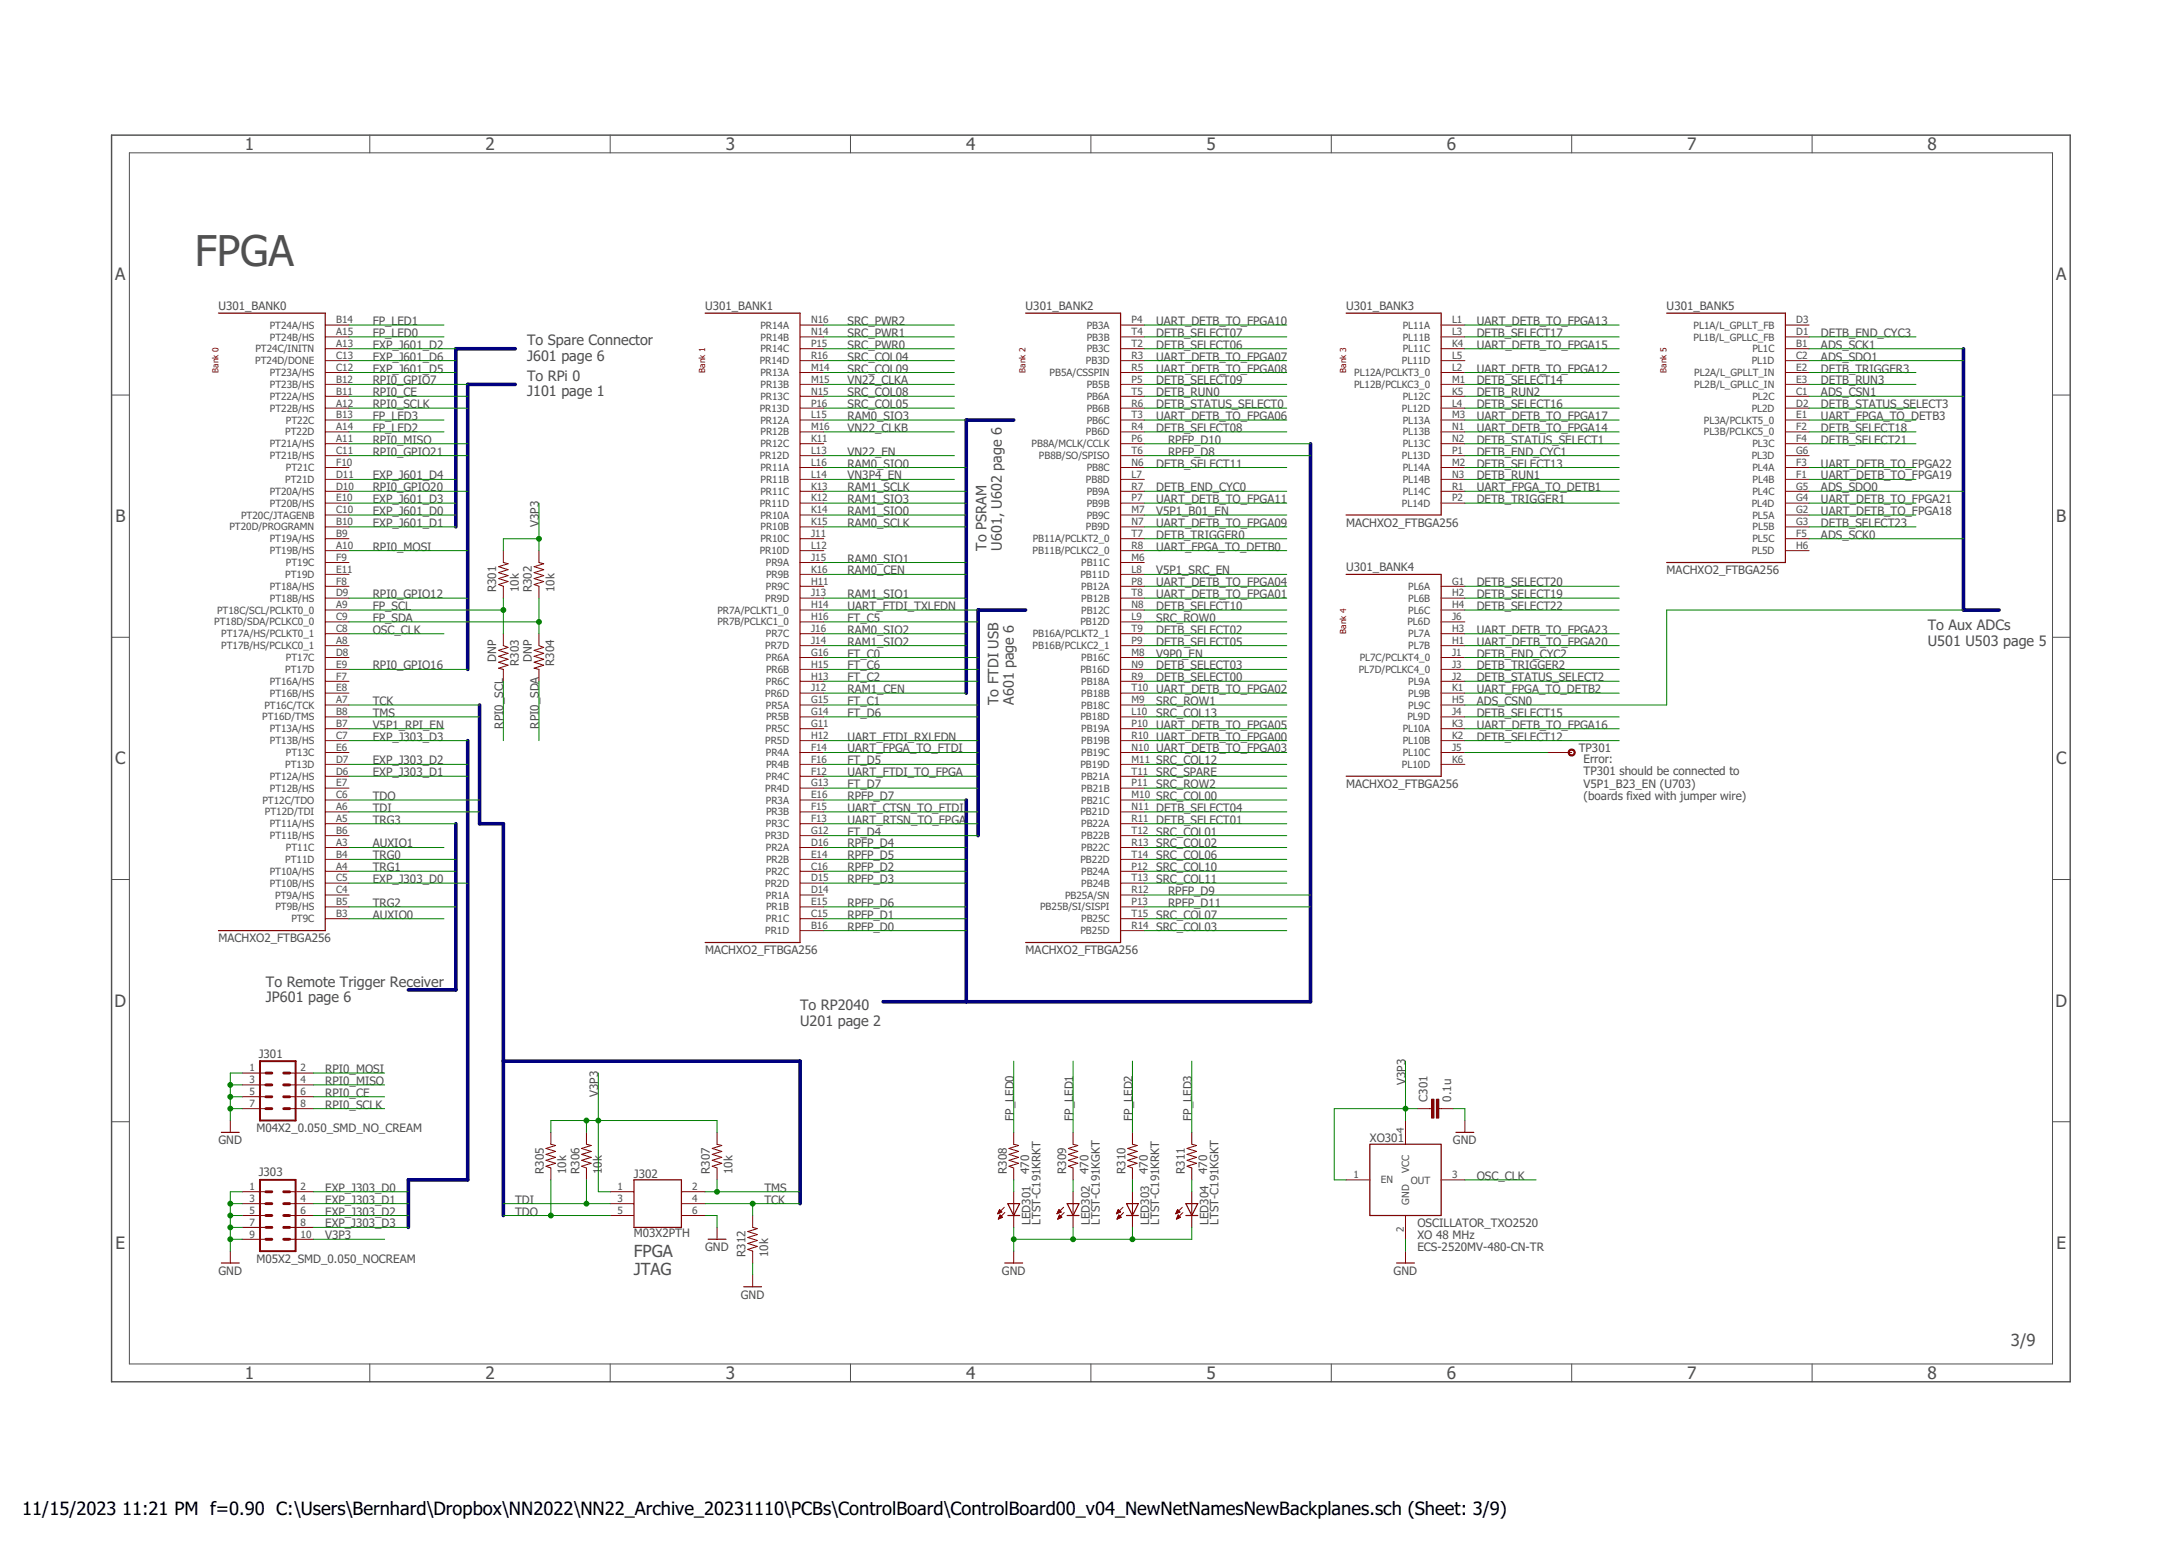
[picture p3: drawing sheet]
<svg xmlns="http://www.w3.org/2000/svg" width="420mm" height="297mm" viewBox="0 0 420 297" stroke-linecap="round" stroke-linejoin="round" font-family="sans-serif">
<defs><g id="words">
<text font-size="8.2" fill="#505050" x="37.5" y="51.1">FPGA</text>
<g font-size="3.5">
<text x="4.3" y="291.7">11/15/2023</text>
<text x="23.5" y="291.7">11:21 PM f=0.90 C:\Users\Bernhard\Dropbox\NN2022\NN22_Archive_20231110\PCBs\ControlBoard\ControlBoard00_v04_NewNetNamesNewBackplanes.sch (Sheet: 3/9)</text>
</g>
<g font-size="3.3" fill="#505050">
<text x="47.2" y="28.9">1</text>
<text x="93.5" y="28.9">2</text>
<text x="139.7" y="28.9">3</text>
<text x="186" y="28.9">4</text>
<text x="232.3" y="28.9">5</text>
<text x="278.6" y="28.9">6</text>
<text x="324.9" y="28.9">7</text>
<text x="371.2" y="28.9">8</text>
<text x="22.2" y="53.9">A</text>
<text x="395.9" y="53.9">A</text>
<text x="22.2" y="100.5">B</text>
<text x="396" y="100.5">B</text>
<text x="22.2" y="147.2">C</text>
<text x="395.9" y="147.2">C</text>
<text x="22.1" y="193.8">D</text>
<text x="395.8" y="193.8">D</text>
<text x="22.3" y="240.4">E</text>
<text x="396" y="240.4">E</text>
<text x="47.2" y="265.5">1</text>
<text x="93.5" y="265.5">2</text>
<text x="139.7" y="265.5">3</text>
<text x="186" y="265.5">4</text>
<text x="232.3" y="265.5">5</text>
<text x="278.6" y="265.5">6</text>
<text x="324.9" y="265.5">7</text>
<text x="371.2" y="265.5">8</text>
</g>
<g font-size="3.2" fill="#505050">
<text x="122.1" y="242">FPGA</text>
<text x="122.1" y="245.4">JTAG</text>
<text x="387.2" y="259.1">3/9</text>
</g>
<g font-size="2.8" fill="#505050">
<text x="101.5" y="66.5">To Spare Connector</text>
<text x="101.5" y="69.4">J601 page 6</text>
<text x="101.5" y="73.3">To RPi 0</text>
<text x="101.5" y="76.3">J101 page 1</text>
<text x="190" y="106" transform="rotate(-90 190 106)">To PSRAM</text>
<text x="192.9" y="106" transform="rotate(-90 192.9 106)">U601, U602 page 6</text>
<text x="371.2" y="121.3">To Aux ADCs</text>
<text x="371.2" y="124.3">U501 U503 page 5</text>
<text x="192.3" y="135.7" transform="rotate(-90 192.3 135.7)">To FTDI USB</text>
<text x="195.2" y="135.7" transform="rotate(-90 195.2 135.7)">A601 page 6</text>
<text x="51.2" y="189.9">To Remote Trigger Receiver</text>
<text x="51.2" y="192.9">JP601 page 6</text>
<text x="154.1" y="194.5">To RP2040</text>
<text x="154.1" y="197.4">U201 page 2</text>
</g>
<g font-size="2.2" fill="#505050">
<text x="42.1" y="59.6">U301_BANK0</text>
<text x="135.8" y="59.6">U301_BANK1</text>
<text x="197.5" y="59.6">U301_BANK2</text>
<text x="259.2" y="59.6">U301_BANK3</text>
<text x="320.9" y="59.6">U301_BANK5</text>
<text x="71.8" y="64.9">FP_LED0</text>
<text x="71.8" y="62.6">FP_LED1</text>
<text x="163.2" y="62.6">SRC_PWR2</text>
<text x="163.2" y="64.9">SRC_PWR1</text>
<text x="222.6" y="64.9">DETB_SELECT07</text>
<text x="222.6" y="62.6">UART_DETB_TO_FPGA10</text>
<text x="284.4" y="62.6">UART_DETB_TO_FPGA13</text>
<text x="284.4" y="64.9">DETB_SELECT17</text>
<text x="350.6" y="64.9">DETB_END_CYC3</text>
<text x="71.8" y="67.1">EXP_J601_D2</text>
<text x="71.8" y="69.4">EXP_J601_D6</text>
<text x="71.8" y="71.7">EXP_J601_D5</text>
<text x="163.2" y="69.4">SRC_COL04</text>
<text x="163.2" y="67.1">SRC_PWR0</text>
<text x="163.2" y="71.7">SRC_COL09</text>
<text x="222.6" y="67.1">DETB_SELECT06</text>
<text x="222.6" y="69.4">UART_DETB_TO_FPGA07</text>
<text x="222.6" y="71.7">UART_DETB_TO_FPGA08</text>
<text x="284.4" y="71.7">UART_DETB_TO_FPGA12</text>
<text x="284.4" y="67.1">UART_DETB_TO_FPGA15</text>
<text x="350.6" y="71.7">DETB_TRIGGER3</text>
<text x="350.6" y="67.1">ADS_SCK1</text>
<text x="350.6" y="69.4">ADS_SDO1</text>
<text x="71.8" y="74">RPI0_GPIO7</text>
<text x="71.8" y="76.3">RPI0_CE</text>
<text x="163.2" y="76.3">SRC_COL08</text>
<text x="163.2" y="74">VN22_CLKA</text>
<text x="222.6" y="74">DETB_SELECT09</text>
<text x="222.6" y="76.3">DETB_RUN0</text>
<text x="284.4" y="74">DETB_SELECT14</text>
<text x="284.4" y="76.3">DETB_RUN2</text>
<text x="350.6" y="74">DETB_RUN3</text>
<text x="350.6" y="76.3">ADS_CSN1</text>
<text x="71.8" y="78.6">RPI0_SCLK</text>
<text x="71.8" y="80.9">FP_LED3</text>
<text x="71.8" y="83.1">FP_LED2</text>
<text x="163.2" y="78.6">SRC_COL05</text>
<text x="163.2" y="83.1">VN22_CLKB</text>
<text x="163.2" y="80.9">RAM0_SIO3</text>
<text x="222.6" y="80.9">UART_DETB_TO_FPGA06</text>
<text x="222.6" y="83.1">DETB_SELECT08</text>
<text x="222.6" y="78.6">DETB_STATUS_SELECT0</text>
<text x="284.4" y="80.9">UART_DETB_TO_FPGA17</text>
<text x="284.4" y="78.6">DETB_SELECT16</text>
<text x="284.4" y="83.1">UART_DETB_TO_FPGA14</text>
<text x="350.6" y="83.1">DETB_SELECT18</text>
<text x="350.6" y="78.6">DETB_STATUS_SELECT3</text>
<text x="350.6" y="80.9">UART_FPGA_TO_DETB3</text>
<text x="71.8" y="85.4">RPI0_MISO</text>
<text x="71.8" y="87.7">RPI0_GPIO21</text>
<text x="163.2" y="87.7">VN22_EN</text>
<text x="224.9" y="85.4">RPFP_D10</text>
<text x="224.9" y="87.7">RPFP_D8</text>
<text x="284.4" y="87.7">DETB_END_CYC1</text>
<text x="284.4" y="85.4">DETB_STATUS_SELECT1</text>
<text x="350.6" y="85.4">DETB_SELECT21</text>
<text x="71.8" y="92.3">EXP_J601_D4</text>
<text x="71.8" y="94.6">RPI0_GPIO20</text>
<text x="163.2" y="90">RAM0_SIO0</text>
<text x="163.2" y="94.6">RAM1_SCLK</text>
<text x="163.2" y="92.3">VN3P4_EN</text>
<text x="222.6" y="90">DETB_SELECT11</text>
<text x="222.6" y="94.6">DETB_END_CYC0</text>
<text x="284.4" y="94.6">UART_FPGA_TO_DETB1</text>
<text x="284.4" y="92.3">DETB_RUN1</text>
<text x="284.4" y="90">DETB_SELECT13</text>
<text x="350.6" y="90">UART_DETB_TO_FPGA22</text>
<text x="350.6" y="92.3">UART_DETB_TO_FPGA19</text>
<text x="350.6" y="94.6">ADS_SDO0</text>
<text x="71.8" y="99.1">EXP_J601_D0</text>
<text x="71.8" y="101.4">EXP_J601_D1</text>
<text x="71.8" y="96.9">EXP_J601_D3</text>
<text x="103.8" y="101.4" transform="rotate(-90 103.8 101.4)">V3P3</text>
<text x="163.2" y="101.4">RAM0_SCLK</text>
<text x="163.2" y="96.9">RAM1_SIO3</text>
<text x="163.2" y="99.1">RAM1_SIO0</text>
<text x="222.6" y="96.9">UART_DETB_TO_FPGA11</text>
<text x="222.6" y="101.4">UART_DETB_TO_FPGA09</text>
<text x="222.6" y="99.1">V5P1_B01_EN</text>
<text x="259.2" y="101.4">MACHXO2_FTBGA256</text>
<text x="284.4" y="96.9">DETB_TRIGGER1</text>
<text x="350.6" y="101.4">DETB_SELECT23</text>
<text x="350.6" y="96.9">UART_DETB_TO_FPGA21</text>
<text x="350.6" y="99.1">UART_DETB_TO_FPGA18</text>
<text x="71.8" y="106">RPI0_MOSI</text>
<text x="222.6" y="103.7">DETB_TRIGGER0</text>
<text x="222.6" y="106">UART_FPGA_TO_DETB0</text>
<text x="350.6" y="103.7">ADS_SCK0</text>
<text x="163.2" y="108.3">RAM0_SIO1</text>
<text x="163.2" y="110.6">RAM0_CEN</text>
<text x="222.6" y="112.9">UART_DETB_TO_FPGA04</text>
<text x="222.6" y="110.6">V5P1_SRC_EN</text>
<text x="259.2" y="109.9">U301_BANK4</text>
<text x="284.4" y="112.9">DETB_SELECT20</text>
<text x="320.9" y="110.6">MACHXO2_FTBGA256</text>
<text x="71.8" y="117.4">FP_SCL</text>
<text x="71.8" y="119.7">FP_SDA</text>
<text x="71.8" y="115.1">RPI0_GPIO12</text>
<text x="95.6" y="114" transform="rotate(-90 95.6 114)">R301</text>
<text x="99.9" y="114" transform="rotate(-90 99.9 114)">10k</text>
<text x="102.4" y="114" transform="rotate(-90 102.4 114)">R302</text>
<text x="106.7" y="114" transform="rotate(-90 106.7 114)">10k</text>
<text x="163.2" y="115.1">RAM1_SIO1</text>
<text x="163.2" y="117.4">UART_FTDI_TXLEDN</text>
<text x="163.2" y="119.7">FT_C5</text>
<text x="222.6" y="117.4">DETB_SELECT10</text>
<text x="222.6" y="115.1">UART_DETB_TO_FPGA01</text>
<text x="222.6" y="119.7">SRC_ROW0</text>
<text x="284.4" y="117.4">DETB_SELECT22</text>
<text x="284.4" y="115.1">DETB_SELECT19</text>
<text x="71.8" y="122">OSC_CLK</text>
<text x="163.2" y="122">RAM0_SIO2</text>
<text x="163.2" y="124.3">RAM1_SIO2</text>
<text x="222.6" y="122">DETB_SELECT02</text>
<text x="222.6" y="124.3">DETB_SELECT05</text>
<text x="284.4" y="122">UART_DETB_TO_FPGA23</text>
<text x="284.4" y="124.3">UART_DETB_TO_FPGA20</text>
<text x="71.8" y="128.9">RPI0_GPIO16</text>
<text x="95.6" y="127.4" transform="rotate(-90 95.6 127.4)">DNP</text>
<text x="99.9" y="128.2" transform="rotate(-90 99.9 128.2)">R303</text>
<text x="102.4" y="127.4" transform="rotate(-90 102.4 127.4)">DNP</text>
<text x="106.7" y="128.2" transform="rotate(-90 106.7 128.2)">R304</text>
<text x="163.2" y="128.9">FT_C6</text>
<text x="163.2" y="126.6">FT_C0</text>
<text x="163.2" y="131.1">FT_C2</text>
<text x="222.6" y="131.1">DETB_SELECT00</text>
<text x="222.6" y="128.9">DETB_SELECT03</text>
<text x="222.6" y="126.6">V9P0_EN</text>
<text x="284.4" y="126.6">DETB_END_CYC2</text>
<text x="284.4" y="128.9">DETB_TRIGGER2</text>
<text x="284.4" y="131.1">DETB_STATUS_SELECT2</text>
<text x="71.8" y="135.7">TCK</text>
<text x="163.2" y="133.4">RAM1_CEN</text>
<text x="163.2" y="135.7">FT_C1</text>
<text x="222.6" y="133.4">UART_DETB_TO_FPGA02</text>
<text x="222.6" y="135.7">SRC_ROW1</text>
<text x="284.4" y="133.4">UART_FPGA_TO_DETB2</text>
<text x="284.4" y="135.7">ADS_CSN0</text>
<text x="71.8" y="138">TMS</text>
<text x="71.8" y="142.6">EXP_J303_D3</text>
<text x="71.8" y="140.3">V5P1_RPI_EN</text>
<text x="96.9" y="140.3" transform="rotate(-90 96.9 140.3)">RPI0_SCL</text>
<text x="103.8" y="140.3" transform="rotate(-90 103.8 140.3)">RPI0_SDA</text>
<text x="163.2" y="142.6">UART_FTDI_RXLEDN</text>
<text x="163.2" y="138">FT_D6</text>
<text x="222.6" y="142.6">UART_DETB_TO_FPGA00</text>
<text x="222.6" y="140.3">UART_DETB_TO_FPGA05</text>
<text x="222.6" y="138">SRC_COL13</text>
<text x="284.4" y="138">DETB_SELECT15</text>
<text x="284.4" y="140.3">UART_DETB_TO_FPGA16</text>
<text x="284.4" y="142.6">DETB_SELECT12</text>
<text x="71.8" y="149.4">EXP_J303_D1</text>
<text x="71.8" y="147.1">EXP_J303_D2</text>
<text x="163.2" y="149.4">UART_FTDI_TO_FPGA</text>
<text x="163.2" y="147.1">FT_D5</text>
<text x="163.2" y="144.9">UART_FPGA_TO_FTDI</text>
<text x="222.6" y="149.4">SRC_SPARE</text>
<text x="222.6" y="144.9">UART_DETB_TO_FPGA03</text>
<text x="222.6" y="147.1">SRC_COL12</text>
<text x="304" y="144.9">TP301</text>
<text x="304.9" y="146.8">Error:</text>
<text x="304.9" y="149.2">TP301 should be connected to</text>
<text x="71.8" y="154">TDO</text>
<text x="163.2" y="151.7">FT_D7</text>
<text x="163.2" y="154">RPFP_D7</text>
<text x="222.6" y="154">SRC_COL00</text>
<text x="222.6" y="151.7">SRC_ROW2</text>
<text x="259.2" y="151.7">MACHXO2_FTBGA256</text>
<text x="304.9" y="151.6">V5P1_B23_EN (U703)</text>
<text x="304.9" y="154">(boards fixed with jumper wire)</text>
<text x="71.8" y="156.3">TDI</text>
<text x="71.8" y="158.6">TRG3</text>
<text x="163.2" y="160.9">FT_D4</text>
<text x="163.2" y="158.6">UART_RTSN_TO_FPGA</text>
<text x="163.2" y="156.3">UART_CTSN_TO_FTDI</text>
<text x="222.6" y="158.6">DETB_SELECT01</text>
<text x="222.6" y="156.3">DETB_SELECT04</text>
<text x="222.6" y="160.9">SRC_COL01</text>
<text x="71.8" y="163.1">AUXIO1</text>
<text x="71.8" y="165.4">TRG0</text>
<text x="71.8" y="167.7">TRG1</text>
<text x="163.2" y="165.4">RPFP_D5</text>
<text x="163.2" y="163.1">RPFP_D4</text>
<text x="163.2" y="167.7">RPFP_D2</text>
<text x="222.6" y="167.7">SRC_COL10</text>
<text x="222.6" y="163.1">SRC_COL02</text>
<text x="222.6" y="165.4">SRC_COL06</text>
<text x="71.8" y="170">EXP_J303_D0</text>
<text x="163.2" y="170">RPFP_D3</text>
<text x="222.6" y="170">SRC_COL11</text>
<text x="224.9" y="172.3">RPFP_D9</text>
<text x="71.8" y="176.9">AUXIO0</text>
<text x="71.8" y="174.6">TRG2</text>
<text x="163.2" y="174.6">RPFP_D6</text>
<text x="163.2" y="176.9">RPFP_D1</text>
<text x="163.2" y="179.1">RPFP_D0</text>
<text x="222.6" y="176.9">SRC_COL07</text>
<text x="222.6" y="179.1">SRC_COL03</text>
<text x="224.9" y="174.6">RPFP_D11</text>
<text x="42.1" y="181.4">MACHXO2_FTBGA256</text>
<text x="135.8" y="183.7">MACHXO2_FTBGA256</text>
<text x="197.5" y="183.7">MACHXO2_FTBGA256</text>
<text x="49.8" y="203.6">J301</text>
<text x="62.6" y="206.6">RPI0_MOSI</text>
<text x="62.6" y="208.9">RPI0_MISO</text>
<text x="270.6" y="208.9" transform="rotate(-90 270.6 208.9)">V3P3</text>
<text x="62.6" y="213.4">RPI0_SCLK</text>
<text x="62.6" y="211.1">RPI0_CE</text>
<text x="115.2" y="211.1" transform="rotate(-90 115.2 211.1)">V3P3</text>
<text x="195.2" y="215.7" transform="rotate(-90 195.2 215.7)">FP_LED0</text>
<text x="206.6" y="215.7" transform="rotate(-90 206.6 215.7)">FP_LED1</text>
<text x="218.1" y="215.7" transform="rotate(-90 218.1 215.7)">FP_LED2</text>
<text x="229.5" y="215.7" transform="rotate(-90 229.5 215.7)">FP_LED3</text>
<text x="274.9" y="212.1" transform="rotate(-90 274.9 212.1)">C301</text>
<text x="279.4" y="212.1" transform="rotate(-90 279.4 212.1)">0.1u</text>
<text x="42.1" y="220.3">GND</text>
<text x="49.4" y="218">M04X2_0.050_SMD_NO_CREAM</text>
<text x="263.8" y="219.8">XO301</text>
<text x="279.8" y="220.3">GND</text>
<text x="49.8" y="226.5">J303</text>
<text x="104.7" y="226" transform="rotate(-90 104.7 226)">R305</text>
<text x="109" y="226" transform="rotate(-90 109 226)">10k</text>
<text x="111.6" y="226" transform="rotate(-90 111.6 226)">R306</text>
<text x="115.9" y="226" transform="rotate(-90 115.9 226)">10k</text>
<text x="122.1" y="226.7">J302</text>
<text x="136.7" y="226" transform="rotate(-90 136.7 226)">R307</text>
<text x="141" y="226" transform="rotate(-90 141 226)">10k</text>
<text x="193.9" y="226" transform="rotate(-90 193.9 226)">R308</text>
<text x="198.2" y="226" transform="rotate(-90 198.2 226)">470</text>
<text x="205.3" y="226" transform="rotate(-90 205.3 226)">R309</text>
<text x="209.6" y="226" transform="rotate(-90 209.6 226)">470</text>
<text x="216.7" y="226" transform="rotate(-90 216.7 226)">R310</text>
<text x="221" y="226" transform="rotate(-90 221 226)">470</text>
<text x="228.1" y="226" transform="rotate(-90 228.1 226)">R311</text>
<text x="232.5" y="226" transform="rotate(-90 232.5 226)">470</text>
<text x="284.4" y="227.1">OSC_CLK</text>
<text x="62.6" y="231.7">EXP_J303_D1</text>
<text x="62.6" y="229.4">EXP_J303_D0</text>
<text x="99.2" y="231.7">TDI</text>
<text x="147.2" y="231.7">TCK</text>
<text x="147.2" y="229.4">TMS</text>
<text x="62.6" y="238.6">V3P3</text>
<text x="62.6" y="234">EXP_J303_D2</text>
<text x="62.6" y="236.3">EXP_J303_D3</text>
<text x="99.2" y="234">TDO</text>
<text x="122.1" y="238.1">M03X2PTH</text>
<text x="198.4" y="235.8" transform="rotate(-90 198.4 235.8)">LED301</text>
<text x="200.3" y="235.8" transform="rotate(-90 200.3 235.8)">LTST-C191KRKT</text>
<text x="209.8" y="235.8" transform="rotate(-90 209.8 235.8)">LED302</text>
<text x="211.8" y="235.8" transform="rotate(-90 211.8 235.8)">LTST-C191KGKT</text>
<text x="221.3" y="235.8" transform="rotate(-90 221.3 235.8)">LED303</text>
<text x="223.2" y="235.8" transform="rotate(-90 223.2 235.8)">LTST-C191KRKT</text>
<text x="232.7" y="235.8" transform="rotate(-90 232.7 235.8)">LED304</text>
<text x="234.6" y="235.8" transform="rotate(-90 234.6 235.8)">LTST-C191KGKT</text>
<text x="272.9" y="238.5">XO 48 MHz</text>
<text x="272.9" y="236.3">OSCILLATOR_TXO2520</text>
<text x="42.1" y="245.4">GND</text>
<text x="49.4" y="243.1">M05X2_SMD_0.050_NOCREAM</text>
<text x="135.8" y="240.9">GND</text>
<text x="143.6" y="242" transform="rotate(-90 143.6 242)">R312</text>
<text x="147.9" y="242" transform="rotate(-90 147.9 242)">10k</text>
<text x="192.9" y="245.4">GND</text>
<text x="268.4" y="245.4">GND</text>
<text x="272.9" y="240.9">ECS-2520MV-480-CN-TR</text>
<text x="142.6" y="250">GND</text>
</g>
<g font-size="1.9" fill="#505050">
<text x="52" y="63.3">PT24A/HS</text>
<text x="52" y="65.6">PT24B/HS</text>
<text x="64.7" y="62.3">B14</text>
<text x="64.7" y="64.5">A15</text>
<text x="146.4" y="63.3">PR14A</text>
<text x="146.5" y="65.6">PR14B</text>
<text x="156.2" y="62.3">N16</text>
<text x="156.2" y="64.5">N14</text>
<text x="209.3" y="63.3">PB3A</text>
<text x="209.3" y="65.6">PB3B</text>
<text x="217.9" y="62.3">P4</text>
<text x="217.9" y="64.5">T4</text>
<text x="270.1" y="63.3">PL11A</text>
<text x="270.1" y="65.6">PL11B</text>
<text x="279.6" y="62.3">L1</text>
<text x="279.6" y="64.5">L3</text>
<text x="326.1" y="65.6">PL1B/L_GPLLC_FB</text>
<text x="326.1" y="63.3">PL1A/L_GPLLT_FB</text>
<text x="345.9" y="62.3">D3</text>
<text x="345.9" y="64.5">D1</text>
<text x="49.1" y="70.1">PT24D/DONE</text>
<text x="49.2" y="67.8">PT24C/INITN</text>
<text x="64.7" y="66.8">A13</text>
<text x="64.7" y="69.1">C13</text>
<text x="64.7" y="71.4">C12</text>
<text x="146.3" y="70.1">PR14D</text>
<text x="146.4" y="67.8">PR14C</text>
<text x="156.2" y="66.8">P15</text>
<text x="156.2" y="69.1">R16</text>
<text x="156.2" y="71.4">M14</text>
<text x="209.1" y="70.1">PB3D</text>
<text x="209.3" y="67.8">PB3C</text>
<text x="217.9" y="66.8">T2</text>
<text x="217.9" y="69.1">R3</text>
<text x="217.9" y="71.4">R5</text>
<text x="270" y="70.1">PL11D</text>
<text x="270.1" y="67.8">PL11C</text>
<text x="279.6" y="66.8">K4</text>
<text x="279.6" y="69.1">L5</text>
<text x="279.6" y="71.4">L2</text>
<text x="337.3" y="70.1">PL1D</text>
<text x="337.4" y="67.8">PL1C</text>
<text x="345.9" y="66.8">B1</text>
<text x="345.9" y="69.1">C2</text>
<text x="345.9" y="71.4">E2</text>
<text x="52" y="72.4">PT23A/HS</text>
<text x="52" y="77">PT22A/HS</text>
<text x="52" y="74.7">PT23B/HS</text>
<text x="64.7" y="73.7">B12</text>
<text x="64.7" y="76">B11</text>
<text x="146.4" y="72.4">PR13A</text>
<text x="146.4" y="77">PR13C</text>
<text x="146.5" y="74.7">PR13B</text>
<text x="156.2" y="73.7">M15</text>
<text x="156.2" y="76">N15</text>
<text x="202.1" y="72.4">PB5A/CSSPIN</text>
<text x="209.3" y="77">PB6A</text>
<text x="209.3" y="74.7">PB5B</text>
<text x="217.9" y="73.7">P5</text>
<text x="217.9" y="76">T5</text>
<text x="260.7" y="74.7">PL12B/PCLKC3_0</text>
<text x="260.8" y="72.4">PL12A/PCLKT3_0</text>
<text x="270.1" y="77">PL12C</text>
<text x="279.6" y="73.7">M1</text>
<text x="279.6" y="76">K5</text>
<text x="326.2" y="74.7">PL2B/L_GPLLC_IN</text>
<text x="326.2" y="72.4">PL2A/L_GPLLT_IN</text>
<text x="337.4" y="77">PL2C</text>
<text x="345.9" y="73.7">E3</text>
<text x="345.9" y="76">C1</text>
<text x="52" y="79.3">PT22B/HS</text>
<text x="54.9" y="83.8">PT22D</text>
<text x="55.1" y="81.6">PT22C</text>
<text x="64.7" y="78.3">A12</text>
<text x="64.7" y="80.5">B13</text>
<text x="64.7" y="82.8">A14</text>
<text x="146.3" y="79.3">PR13D</text>
<text x="146.4" y="81.6">PR12A</text>
<text x="146.5" y="83.8">PR12B</text>
<text x="156.2" y="78.3">P16</text>
<text x="156.2" y="80.5">L15</text>
<text x="156.2" y="82.8">M16</text>
<text x="209.1" y="83.8">PB6D</text>
<text x="209.3" y="81.6">PB6C</text>
<text x="209.3" y="79.3">PB6B</text>
<text x="217.9" y="78.3">R6</text>
<text x="217.9" y="80.5">T3</text>
<text x="217.9" y="82.8">R4</text>
<text x="270" y="79.3">PL12D</text>
<text x="270.1" y="81.6">PL13A</text>
<text x="270.1" y="83.8">PL13B</text>
<text x="279.6" y="78.3">L4</text>
<text x="279.6" y="80.5">M3</text>
<text x="279.6" y="82.8">N1</text>
<text x="328.1" y="83.8">PL3B/PCLKC5_0</text>
<text x="328.1" y="81.6">PL3A/PCLKT5_0</text>
<text x="337.3" y="79.3">PL2D</text>
<text x="345.9" y="78.3">D2</text>
<text x="345.9" y="80.5">E1</text>
<text x="345.9" y="82.8">F2</text>
<text x="52" y="86.1">PT21A/HS</text>
<text x="52" y="88.4">PT21B/HS</text>
<text x="64.7" y="85.1">A11</text>
<text x="64.7" y="87.4">C11</text>
<text x="64.7" y="89.7">F10</text>
<text x="146.3" y="88.4">PR12D</text>
<text x="146.4" y="86.1">PR12C</text>
<text x="156.2" y="85.1">K11</text>
<text x="156.2" y="87.4">L13</text>
<text x="156.2" y="89.7">L16</text>
<text x="198.6" y="86.1">PB8A/MCLK/CCLK</text>
<text x="200.1" y="88.4">PB8B/SO/SPISO</text>
<text x="217.9" y="85.1">P6</text>
<text x="217.9" y="87.4">T6</text>
<text x="217.9" y="89.7">N6</text>
<text x="270" y="88.4">PL13D</text>
<text x="270.1" y="86.1">PL13C</text>
<text x="279.6" y="85.1">N2</text>
<text x="279.6" y="87.4">P1</text>
<text x="279.6" y="89.7">M2</text>
<text x="337.3" y="88.4">PL3D</text>
<text x="337.4" y="86.1">PL3C</text>
<text x="345.9" y="85.1">F4</text>
<text x="345.9" y="87.4">G6</text>
<text x="345.9" y="89.7">F3</text>
<text x="52" y="95.3">PT20A/HS</text>
<text x="54.9" y="93">PT21D</text>
<text x="55.1" y="90.7">PT21C</text>
<text x="64.7" y="94.3">D10</text>
<text x="64.7" y="92">D11</text>
<text x="146.4" y="90.7">PR11A</text>
<text x="146.4" y="95.3">PR11C</text>
<text x="146.5" y="93">PR11B</text>
<text x="156.2" y="92">L14</text>
<text x="156.2" y="94.3">K13</text>
<text x="209.1" y="93">PB8D</text>
<text x="209.3" y="90.7">PB8C</text>
<text x="209.3" y="95.3">PB9A</text>
<text x="217.9" y="92">L7</text>
<text x="217.9" y="94.3">R7</text>
<text x="270.1" y="90.7">PL14A</text>
<text x="270.1" y="95.3">PL14C</text>
<text x="270.1" y="93">PL14B</text>
<text x="279.6" y="92">N3</text>
<text x="279.6" y="94.3">R1</text>
<text x="337.4" y="90.7">PL4A</text>
<text x="337.4" y="95.3">PL4C</text>
<text x="337.5" y="93">PL4B</text>
<text x="345.9" y="92">F1</text>
<text x="345.9" y="94.3">G5</text>
<text x="46.4" y="99.8">PT20C/JTAGENB</text>
<text x="52" y="97.6">PT20B/HS</text>
<text x="64.7" y="96.5">E10</text>
<text x="64.7" y="98.8">C10</text>
<text x="64.7" y="101.1">B10</text>
<text x="146.3" y="97.6">PR11D</text>
<text x="146.4" y="99.8">PR10A</text>
<text x="156.2" y="96.5">K12</text>
<text x="156.2" y="98.8">K14</text>
<text x="156.2" y="101.1">K15</text>
<text x="209.3" y="99.8">PB9C</text>
<text x="209.3" y="97.6">PB9B</text>
<text x="217.9" y="96.5">P7</text>
<text x="217.9" y="98.8">M7</text>
<text x="217.9" y="101.1">N7</text>
<text x="270" y="97.6">PL14D</text>
<text x="279.6" y="96.5">P2</text>
<text x="337.3" y="97.6">PL4D</text>
<text x="337.4" y="99.8">PL5A</text>
<text x="345.9" y="96.5">G4</text>
<text x="345.9" y="98.8">G2</text>
<text x="345.9" y="101.1">G3</text>
<text x="44.2" y="102.1">PT20D/PROGRAMN</text>
<text x="52" y="104.4">PT19A/HS</text>
<text x="52" y="106.7">PT19B/HS</text>
<text x="64.7" y="103.4">B9</text>
<text x="64.7" y="105.7">A10</text>
<text x="64.7" y="108">F9</text>
<text x="146.3" y="106.7">PR10D</text>
<text x="146.4" y="104.4">PR10C</text>
<text x="146.5" y="102.1">PR10B</text>
<text x="156.2" y="103.4">J11</text>
<text x="156.2" y="105.7">L12</text>
<text x="156.2" y="108">J15</text>
<text x="198.8" y="106.7">PB11B/PCLKC2_0</text>
<text x="198.9" y="104.4">PB11A/PCLKT2_0</text>
<text x="209.1" y="102.1">PB9D</text>
<text x="217.9" y="103.4">T7</text>
<text x="217.9" y="105.7">R8</text>
<text x="217.9" y="108">M6</text>
<text x="337.3" y="106.7">PL5D</text>
<text x="337.4" y="104.4">PL5C</text>
<text x="337.5" y="102.1">PL5B</text>
<text x="345.9" y="103.4">F5</text>
<text x="345.9" y="105.7">H6</text>
<text x="52" y="113.6">PT18A/HS</text>
<text x="54.9" y="111.3">PT19D</text>
<text x="55.1" y="109">PT19C</text>
<text x="64.7" y="110.3">E11</text>
<text x="64.7" y="112.5">F8</text>
<text x="147.5" y="109">PR9A</text>
<text x="147.5" y="113.6">PR9C</text>
<text x="147.5" y="111.3">PR9B</text>
<text x="156.2" y="110.3">K16</text>
<text x="156.2" y="112.5">H11</text>
<text x="208" y="111.3">PB11D</text>
<text x="208.2" y="109">PB11C</text>
<text x="208.2" y="113.6">PB12A</text>
<text x="217.9" y="110.3">L8</text>
<text x="217.9" y="112.5">P8</text>
<text x="271.2" y="113.6">PL6A</text>
<text x="279.6" y="112.5">G1</text>
<text x="41.8" y="118.1">PT18C/SCL/PCLKT0_0</text>
<text x="52" y="115.8">PT18B/HS</text>
<text x="64.7" y="114.8">D9</text>
<text x="64.7" y="117.1">A9</text>
<text x="64.7" y="119.4">C9</text>
<text x="138.2" y="118.1">PR7A/PCLKT1_0</text>
<text x="147.3" y="115.8">PR9D</text>
<text x="156.2" y="114.8">J13</text>
<text x="156.2" y="117.1">H14</text>
<text x="156.2" y="119.4">H16</text>
<text x="208.2" y="118.1">PB12C</text>
<text x="208.2" y="115.8">PB12B</text>
<text x="217.9" y="114.8">T8</text>
<text x="217.9" y="117.1">N8</text>
<text x="217.9" y="119.4">L9</text>
<text x="271.2" y="118.1">PL6C</text>
<text x="271.2" y="115.8">PL6B</text>
<text x="279.6" y="114.8">H2</text>
<text x="279.6" y="117.1">H4</text>
<text x="279.6" y="119.4">J6</text>
<text x="41.2" y="120.4">PT18D/SDA/PCLKC0_0</text>
<text x="42.6" y="125">PT17B/HS/PCLKC0_1</text>
<text x="42.6" y="122.7">PT17A/HS/PCLKT0_1</text>
<text x="64.7" y="121.7">C8</text>
<text x="64.7" y="124">A8</text>
<text x="138.1" y="120.4">PR7B/PCLKC1_0</text>
<text x="147.3" y="125">PR7D</text>
<text x="147.5" y="122.7">PR7C</text>
<text x="156.2" y="121.7">J16</text>
<text x="156.2" y="124">J14</text>
<text x="198.8" y="125">PB16B/PCLKC2_1</text>
<text x="198.9" y="122.7">PB16A/PCLKT2_1</text>
<text x="208" y="120.4">PB12D</text>
<text x="217.9" y="121.7">T9</text>
<text x="217.9" y="124">P9</text>
<text x="271" y="120.4">PL6D</text>
<text x="271.2" y="122.7">PL7A</text>
<text x="271.2" y="125">PL7B</text>
<text x="279.6" y="121.7">H3</text>
<text x="279.6" y="124">H1</text>
<text x="52" y="131.8">PT16A/HS</text>
<text x="54.9" y="129.5">PT17D</text>
<text x="55.1" y="127.3">PT17C</text>
<text x="64.7" y="126.3">D8</text>
<text x="64.7" y="128.5">E9</text>
<text x="64.7" y="130.8">F7</text>
<text x="147.5" y="127.3">PR6A</text>
<text x="147.5" y="131.8">PR6C</text>
<text x="147.5" y="129.5">PR6B</text>
<text x="156.2" y="126.3">G16</text>
<text x="156.2" y="128.5">H15</text>
<text x="156.2" y="130.8">H13</text>
<text x="208" y="129.5">PB16D</text>
<text x="208.2" y="127.3">PB16C</text>
<text x="208.2" y="131.8">PB18A</text>
<text x="217.9" y="126.3">M8</text>
<text x="217.9" y="128.5">N9</text>
<text x="217.9" y="130.8">R9</text>
<text x="261.6" y="129.5">PL7D/PCLKC4_0</text>
<text x="261.8" y="127.3">PL7C/PCLKT4_0</text>
<text x="271.2" y="131.8">PL9A</text>
<text x="279.6" y="126.3">J1</text>
<text x="279.6" y="128.5">J3</text>
<text x="279.6" y="130.8">J2</text>
<text x="50.9" y="136.4">PT16C/TCK</text>
<text x="52" y="134.1">PT16B/HS</text>
<text x="64.7" y="133.1">E8</text>
<text x="64.7" y="135.4">A7</text>
<text x="64.7" y="137.7">B8</text>
<text x="147.3" y="134.1">PR6D</text>
<text x="147.5" y="136.4">PR5A</text>
<text x="156.2" y="133.1">J12</text>
<text x="156.2" y="135.4">G15</text>
<text x="156.2" y="137.7">G14</text>
<text x="208.2" y="136.4">PB18C</text>
<text x="208.2" y="134.1">PB18B</text>
<text x="217.9" y="133.1">T10</text>
<text x="217.9" y="135.4">M9</text>
<text x="217.9" y="137.7">L10</text>
<text x="271.2" y="136.4">PL9C</text>
<text x="271.2" y="134.1">PL9B</text>
<text x="279.6" y="133.1">K1</text>
<text x="279.6" y="135.4">H5</text>
<text x="279.6" y="137.7">J4</text>
<text x="50.5" y="138.7">PT16D/TMS</text>
<text x="52" y="141">PT13A/HS</text>
<text x="52" y="143.3">PT13B/HS</text>
<text x="64.7" y="140">B7</text>
<text x="64.7" y="142.3">C7</text>
<text x="147.3" y="143.3">PR5D</text>
<text x="147.5" y="141">PR5C</text>
<text x="147.5" y="138.7">PR5B</text>
<text x="156.2" y="140">G11</text>
<text x="156.2" y="142.3">H12</text>
<text x="208" y="138.7">PB18D</text>
<text x="208.2" y="141">PB19A</text>
<text x="208.2" y="143.3">PB19B</text>
<text x="217.9" y="140">P10</text>
<text x="217.9" y="142.3">R10</text>
<text x="270.1" y="141">PL10A</text>
<text x="270.1" y="143.3">PL10B</text>
<text x="271" y="138.7">PL9D</text>
<text x="279.6" y="140">K3</text>
<text x="279.6" y="142.3">K2</text>
<text x="54.9" y="147.8">PT13D</text>
<text x="55.1" y="145.5">PT13C</text>
<text x="64.7" y="144.5">E6</text>
<text x="64.7" y="146.8">D7</text>
<text x="64.7" y="149.1">D6</text>
<text x="147.5" y="145.5">PR4A</text>
<text x="147.5" y="147.8">PR4B</text>
<text x="156.2" y="144.5">F14</text>
<text x="156.2" y="146.8">F16</text>
<text x="156.2" y="149.1">F12</text>
<text x="208" y="147.8">PB19D</text>
<text x="208.2" y="145.5">PB19C</text>
<text x="217.9" y="144.5">N10</text>
<text x="217.9" y="146.8">M11</text>
<text x="217.9" y="149.1">T11</text>
<text x="270" y="147.8">PL10D</text>
<text x="270.1" y="145.5">PL10C</text>
<text x="279.6" y="144.5">J5</text>
<text x="279.6" y="146.8">K6</text>
<text x="50.5" y="154.7">PT12C/TDO</text>
<text x="52" y="150.1">PT12A/HS</text>
<text x="52" y="152.4">PT12B/HS</text>
<text x="64.7" y="151.4">E7</text>
<text x="64.7" y="153.7">C6</text>
<text x="64.7" y="156">A6</text>
<text x="147.3" y="152.4">PR4D</text>
<text x="147.5" y="150.1">PR4C</text>
<text x="147.5" y="154.7">PR3A</text>
<text x="156.2" y="151.4">G13</text>
<text x="156.2" y="153.7">E16</text>
<text x="156.2" y="156">F15</text>
<text x="208.2" y="150.1">PB21A</text>
<text x="208.2" y="154.7">PB21C</text>
<text x="208.2" y="152.4">PB21B</text>
<text x="217.9" y="151.4">P11</text>
<text x="217.9" y="153.7">M10</text>
<text x="217.9" y="156">N11</text>
<text x="51" y="157">PT12D/TDI</text>
<text x="52" y="159.3">PT11A/HS</text>
<text x="52" y="161.5">PT11B/HS</text>
<text x="64.7" y="158.3">A5</text>
<text x="64.7" y="160.5">B6</text>
<text x="147.3" y="161.5">PR3D</text>
<text x="147.5" y="159.3">PR3C</text>
<text x="147.5" y="157">PR3B</text>
<text x="156.2" y="158.3">F13</text>
<text x="156.2" y="160.5">G12</text>
<text x="208" y="157">PB21D</text>
<text x="208.2" y="159.3">PB22A</text>
<text x="208.2" y="161.5">PB22B</text>
<text x="217.9" y="158.3">R11</text>
<text x="217.9" y="160.5">T12</text>
<text x="54.9" y="166.1">PT11D</text>
<text x="55.1" y="163.8">PT11C</text>
<text x="64.7" y="162.8">A3</text>
<text x="64.7" y="165.1">B4</text>
<text x="64.7" y="167.4">A4</text>
<text x="147.5" y="163.8">PR2A</text>
<text x="147.5" y="166.1">PR2B</text>
<text x="156.2" y="162.8">D16</text>
<text x="156.2" y="165.1">E14</text>
<text x="156.2" y="167.4">C16</text>
<text x="208" y="166.1">PB22D</text>
<text x="208.2" y="163.8">PB22C</text>
<text x="217.9" y="162.8">R13</text>
<text x="217.9" y="165.1">T14</text>
<text x="217.9" y="167.4">P12</text>
<text x="52" y="168.4">PT10A/HS</text>
<text x="52" y="170.7">PT10B/HS</text>
<text x="53" y="173">PT9A/HS</text>
<text x="64.7" y="169.7">C5</text>
<text x="64.7" y="172">C4</text>
<text x="147.3" y="170.7">PR2D</text>
<text x="147.5" y="168.4">PR2C</text>
<text x="147.5" y="173">PR1A</text>
<text x="156.2" y="169.7">D15</text>
<text x="156.2" y="172">D14</text>
<text x="205.1" y="173">PB25A/SN</text>
<text x="208.2" y="168.4">PB24A</text>
<text x="208.2" y="170.7">PB24B</text>
<text x="217.9" y="169.7">T13</text>
<text x="217.9" y="172">R12</text>
<text x="53" y="175.3">PT9B/HS</text>
<text x="56.1" y="177.5">PT9C</text>
<text x="64.7" y="174.3">B5</text>
<text x="64.7" y="176.5">B3</text>
<text x="147.3" y="179.8">PR1D</text>
<text x="147.5" y="177.5">PR1C</text>
<text x="147.5" y="175.3">PR1B</text>
<text x="156.2" y="174.3">E15</text>
<text x="156.2" y="176.5">C15</text>
<text x="156.2" y="178.8">B16</text>
<text x="200.3" y="175.3">PB25B/SI/SISPI</text>
<text x="208" y="179.8">PB25D</text>
<text x="208.2" y="177.5">PB25C</text>
<text x="217.9" y="174.3">P13</text>
<text x="217.9" y="176.5">T15</text>
<text x="217.9" y="178.8">R14</text>
<text x="48" y="206.3">1</text>
<text x="48" y="208.5">3</text>
<text x="57.9" y="206.3">2</text>
<text x="57.9" y="208.5">4</text>
<text x="48" y="210.8">5</text>
<text x="48" y="213.1">7</text>
<text x="57.9" y="210.8">6</text>
<text x="57.9" y="213.1">8</text>
<text x="270.3" y="218.2" transform="rotate(-90 270.3 218.2)">4</text>
<text x="260.6" y="226.8">1</text>
<text x="265.9" y="227.8">EN</text>
<text x="271.3" y="225.9" transform="rotate(-90 271.3 225.9)">VCC</text>
<text x="271.6" y="227.8">OUT</text>
<text x="279.6" y="226.8">3</text>
<text x="48" y="229.1">1</text>
<text x="48" y="231.4">3</text>
<text x="48" y="233.7">5</text>
<text x="57.9" y="229.1">2</text>
<text x="57.9" y="231.4">4</text>
<text x="57.9" y="233.7">6</text>
<text x="118.9" y="229.1">1</text>
<text x="118.9" y="231.4">3</text>
<text x="118.9" y="233.7">5</text>
<text x="133.3" y="233.7">6</text>
<text x="133.3" y="231.4">4</text>
<text x="133.3" y="229.1">2</text>
<text x="271.3" y="231.9" transform="rotate(-90 271.3 231.9)">GND</text>
<text x="48" y="236">7</text>
<text x="48" y="238.3">9</text>
<text x="57.9" y="236">8</text>
<text x="57.9" y="238.3">10</text>
<text x="270.3" y="237.2" transform="rotate(-90 270.3 237.2)">2</text>
</g>
<g font-size="1.6" fill="#800000">
<text x="42.1" y="71.7" transform="rotate(-90 42.1 71.7)">Bank 0</text>
<text x="135.8" y="71.7" transform="rotate(-90 135.8 71.7)">Bank 1</text>
<text x="197.5" y="71.7" transform="rotate(-90 197.5 71.7)">Bank 2</text>
<text x="259.2" y="71.7" transform="rotate(-90 259.2 71.7)">Bank 3</text>
<text x="320.9" y="71.7" transform="rotate(-90 320.9 71.7)">Bank 5</text>
<text x="259.2" y="122" transform="rotate(-90 259.2 122)">Bank 4</text>
</g>
</g></defs>
<path d="M21.5 26h377.1v240h-377.1z" fill="none" stroke="#505050" stroke-width=".28"/>
<g fill="none" stroke="#505050" stroke-width=".19">
<path d="M24.9 29.4h370.3v233.2h-370.3zM71.2 26v3.4M117.5 26v3.4M163.8 26v3.4M210.1 26v3.4M256.3 26v3.4M302.6 26v3.4M348.9 26v3.4M21.5 76.1h3.4M395.2 76.1h3.4M21.5 122.7h3.4M395.2 122.7h3.4"/>
<path d="M21.5 169.3h3.4M395.2 169.3h3.4M21.5 215.9h3.4M395.2 215.9h3.4M71.2 262.6v3.4M117.5 262.6v3.4M163.8 262.6v3.4M210.1 262.6v3.4M256.3 262.6v3.4M302.6 262.6v3.4M348.9 262.6v3.4"/>
</g>
<g fill="none" stroke="#800000" stroke-width=".19">
<path d="M62.6 62.6h4.6M62.6 64.9h4.6M62.6 67.1h4.6M62.6 69.4h4.6M62.6 71.7h4.6M62.6 74h4.6M62.6 76.3h4.6M62.6 78.6h4.6M154.1 62.6h4.5M154.1 64.9h4.5M154.1 67.1h4.5M154.1 69.4h4.5"/>
<path d="M154.1 71.7h4.5M154.1 74h4.5M154.1 76.3h4.5M154.1 78.6h4.5M215.8 62.6h4.5M215.8 64.9h4.5M215.8 67.1h4.5M215.8 69.4h4.5M215.8 71.7h4.5M215.8 74h4.5M215.8 76.3h4.5M215.8 78.6h4.5"/>
<path d="M277.5 62.6h4.6M277.5 64.9h4.6M277.5 67.1h4.6M277.5 69.4h4.6M277.5 71.7h4.6M277.5 74h4.6M277.5 76.3h4.6M277.5 78.6h4.6M343.8 62.6h4.6M343.8 64.9h4.6M343.8 67.1h4.6M343.8 69.4h4.6"/>
<path d="M343.8 71.7h4.6M343.8 74h4.6M343.8 76.3h4.6M343.8 78.6h4.6M62.6 80.9h4.6M62.6 83.1h4.6M62.6 94.6h4.6M62.6 96.9h4.6M62.6 99.1h4.6M62.6 85.4h4.6M62.6 87.7h4.6M62.6 90h4.6"/>
<path d="M62.6 92.3h4.6M154.1 80.9h4.5M154.1 83.1h4.5M154.1 94.6h4.5M154.1 96.9h4.5M154.1 99.1h4.5M154.1 85.4h4.5M154.1 87.7h4.5M154.1 90h4.5M154.1 92.3h4.5M215.8 80.9h4.5M215.8 83.1h4.5"/>
<path d="M215.8 94.6h4.5M215.8 96.9h4.5M215.8 99.1h4.5M215.8 85.4h4.5M215.8 87.7h4.5M215.8 90h4.5M215.8 92.3h4.5M277.5 80.9h4.6M277.5 83.1h4.6M277.5 94.6h4.6M277.5 96.9h4.6M277.5 85.4h4.6"/>
<path d="M277.5 87.7h4.6M277.5 90h4.6M277.5 92.3h4.6M343.8 80.9h4.6M343.8 83.1h4.6M343.8 94.6h4.6M343.8 96.9h4.6M343.8 99.1h4.6M343.8 85.4h4.6M343.8 87.7h4.6M343.8 90h4.6M343.8 92.3h4.6"/>
<path d="M62.6 101.4h4.6M62.6 103.7h4.6M62.6 106h4.6M62.6 108.3h4.6M62.6 110.6h4.6M62.6 112.9h4.6M62.6 115.1h4.6M62.6 117.4h4.6M62.6 119.7h4.6M96.9 106v2.3l.9 .2-1.8 .6 1.8 .6-1.8 .5 1.8 .6-1.8 .6 1.8 .6-1.8 .5 .9 .4v2.2M103.8 106v2.3l.9 .2-1.9 .6 1.9 .6-1.9 .5 1.9 .6-1.9 .6 1.9 .6-1.9 .5 1 .4v2.2M154.1 101.4h4.5"/>
<path d="M154.1 103.7h4.5M154.1 106h4.5M154.1 108.3h4.5M154.1 110.6h4.5M154.1 112.9h4.5M154.1 115.1h4.5M154.1 117.4h4.5M154.1 119.7h4.5M215.8 101.4h4.5M215.8 103.7h4.5M215.8 106h4.5M215.8 108.3h4.5"/>
<path d="M215.8 110.6h4.5M215.8 112.9h4.5M215.8 115.1h4.5M215.8 117.4h4.5M215.8 119.7h4.5M277.5 112.9h4.6M277.5 115.1h4.6M277.5 117.4h4.6M277.5 119.7h4.6M343.8 101.4h4.6M343.8 103.7h4.6M343.8 106h4.6"/>
<path d="M62.6 122h4.6M62.6 124.3h4.6M62.6 126.6h4.6M62.6 128.9h4.6M62.6 131.1h4.6M62.6 133.4h4.6M62.6 135.7h4.6M62.6 138h4.6M96.9 122v2.3l.9 .3-1.8 .6 1.8 .6-1.8 .5 1.8 .6-1.8 .6 1.8 .6-1.8 .5 .9 .3v2.2M103.8 122v2.3l.9 .3-1.9 .6 1.9 .6-1.9 .5 1.9 .6-1.9 .6 1.9 .6-1.9 .5 1 .3v2.2M154.1 122h4.5M154.1 124.3h4.5"/>
<path d="M154.1 126.6h4.5M154.1 128.9h4.5M154.1 131.1h4.5M154.1 133.4h4.5M154.1 135.7h4.5M154.1 138h4.5M215.8 122h4.5M215.8 124.3h4.5M215.8 126.6h4.5M215.8 128.9h4.5M215.8 131.1h4.5M215.8 133.4h4.5"/>
<path d="M215.8 135.7h4.5M215.8 138h4.5M277.5 122h4.6M277.5 124.3h4.6M277.5 126.6h4.6M277.5 128.9h4.6M277.5 131.1h4.6M277.5 133.4h4.6M277.5 135.7h4.6M277.5 138h4.6M62.6 140.3h4.6M62.6 142.6h4.6"/>
<path d="M62.6 144.9h4.6M62.6 147.2h4.6M62.6 149.4h4.6M62.6 151.7h4.6M62.6 154h4.6M62.6 156.3h4.6M62.6 158.6h4.6M154.1 140.3h4.5M154.1 142.6h4.5M154.1 144.9h4.5M154.1 147.2h4.5M154.1 149.4h4.5"/>
<path d="M154.1 151.7h4.5M154.1 154h4.5M154.1 156.3h4.5M154.1 158.6h4.5M215.8 140.3h4.5M215.8 142.6h4.5M215.8 144.9h4.5M215.8 147.2h4.5M215.8 149.4h4.5M215.8 151.7h4.5M215.8 154h4.5M215.8 156.3h4.5"/>
<path d="M215.8 158.6h4.5M277.5 140.3h4.6M277.5 142.6h4.6M277.5 144.9h4.6M277.5 147.2h4.6M298.1 144.9h4.5M62.6 160.9h4.6M62.6 163.2h4.6M62.6 165.4h4.6M62.6 167.7h4.6M62.6 170h4.6M62.6 172.3h4.6"/>
<path d="M62.6 174.6h4.6M62.6 176.9h4.6M154.1 160.9h4.5M154.1 163.2h4.5M154.1 165.4h4.5M154.1 167.7h4.5M154.1 170h4.5M154.1 172.3h4.5M154.1 174.6h4.5M154.1 176.9h4.5M154.1 179.2h4.5M215.8 160.9h4.5"/>
<path d="M215.8 163.2h4.5M215.8 165.4h4.5M215.8 167.7h4.5M215.8 170h4.5M215.8 172.3h4.5M215.8 174.6h4.5M215.8 176.9h4.5M215.8 179.2h4.5M44.3 215.7v2.3M46.6 213.4h4.6M46.6 206.6h4.6M46.6 208.9h4.6"/>
<path d="M46.6 211.1h4.6M55.8 213.4h4.5M55.8 206.6h4.5M55.8 208.9h4.5M55.8 211.1h4.5M106.1 218v2.3l.9 .2-1.9 .6 1.9 .6-1.9 .5 1.9 .6-1.9 .6 1.9 .5-1.9 .6 1 .4v2.2M112.9 218v2.3l.9 .2-1.8 .6 1.8 .6-1.8 .5 1.8 .6-1.8 .6 1.8 .5-1.8 .6 .9 .4v2.2M138.1 218v2.3l.9 .2-1.9 .6 1.9 .6-1.9 .5 1.9 .6-1.9 .6 1.9 .5-1.9 .6 1 .4v2.2M195.2 218v2.3l.9 .2-1.8 .6 1.8 .6-1.8 .5 1.8 .6-1.8 .6 1.8 .5-1.8 .6 .9 .4v2.2M206.6 218v2.3l.9 .2-1.8 .6 1.8 .6-1.8 .5 1.8 .6-1.8 .6 1.8 .5-1.8 .6 .9 .4v2.2M218.1 218v2.3l.9 .2-1.9 .6 1.9 .6-1.9 .5 1.9 .6-1.9 .6 1.9 .5-1.9 .6 1 .4v2.2M229.5 218v2.3l.9 .2-1.8 .6 1.8 .6-1.8 .5 1.8 .6-1.8 .6 1.8 .5-1.8 .6 .9 .4v2.2"/>
<path d="M270.6 215.7v4.6M272.9 213.4h2.8M277 213.4h2.8M282.1 215.7v2.3M46.6 229.4h4.6M46.6 231.7h4.6M46.6 234h4.6M46.6 236.3h4.6M46.6 238.6h4.6M55.8 229.4h4.5M55.8 231.7h4.5M55.8 234h4.5"/>
<path d="M55.8 236.3h4.5M55.8 238.6h4.5M117.5 229.4h4.6M117.5 231.7h4.6M117.5 234h4.6M131.2 229.4h4.6M131.2 231.7h4.6M131.2 234h4.6M138.1 236.3v2.3M144.9 234v2.3l.9 .2-1.8 .6 1.8 .6-1.8 .5 1.8 .6-1.8 .6 1.8 .5-1.8 .6 .9 .4v2.2M192.1 233.6h.1M192.2 233.5h.2"/>
<path d="M192.2 233.4h.4M192.3 233.3h.6M192.3 234.6h.1M192.3 233.2h.5M192.3 234.5h.4M192.3 233.1h.4M192.4 234.4h.5M192.4 233h.2M192.4 234.3h.6M192.4 232.9h.1M192.4 234.2h.5M192.5 234.1h.3"/>
<path d="M192.6 234h.1M192.6 233.9l.4 .4-.8 .4zM192.9 233.3l-.4-.4-.4 .8M192.9 233.3l-.8 .4M193.4 232.4l-1.3 1.3M193.5 233.4l-1.3 1.3M195.2 229.4v6.9M203.6 233.6h.1M203.6 233.5h.2M203.6 233.4h.5M203.7 233.3h.6M203.7 234.6h.2"/>
<path d="M203.7 233.2h.6M203.8 234.5h.3M203.8 233.1h.4M203.8 234.4h.6M203.8 233h.2M203.8 234.3h.6M203.9 232.9h.1M203.9 234.2h.4M203.9 232.9l.4 .4-.8 .4zM203.9 234.1h.3M204 234h.1M204 233.9l.5 .4-.8 .4z"/>
<path d="M204.8 232.4l-1.3 1.3M204.9 233.4l-1.2 1.3M206.6 229.4v6.9M215 233.6h.1M215 233.5h.2M215.1 233.4h.4M215.1 233.3h.7M215.1 234.6h.2M215.2 233.2h.5M215.2 234.5h.4M215.2 233.1h.4M215.2 234.4h.6"/>
<path d="M215.2 233h.3M215.3 234.3h.5M215.3 232.9h.1M215.3 234.2h.4M215.3 234.1h.3M215.4 234h.1M215.4 233.9l.5 .4-.8 .4zM215.8 233.3l-.5-.4-.3 .8M215.8 233.3l-.8 .4M216.2 232.4l-1.2 1.3M216.3 233.4l-1.2 1.3M218.1 229.4v6.9"/>
<path d="M226.4 233.6h.1M226.5 233.5h.2M226.5 233.4h.4M226.5 233.3h.7M226.6 234.6h.1M226.6 233.2h.5M226.6 234.5h.4M226.6 233.1h.4M226.7 234.4h.5M226.7 233h.2M226.7 234.3h.5M226.7 232.9h.1"/>
<path d="M226.7 234.2h.4M226.8 232.9l.4 .4-.8 .4zM226.8 234.1h.2M226.8 234h.1M226.9 233.9l.4 .4-.8 .4zM227.7 232.4l-1.3 1.3M227.8 233.4l-1.3 1.3M229.5 229.4v6.9M259.2 227.1h4.6M270.6 234v4.6M277.5 227.1h4.6M44.3 240.9v2.2"/>
<path d="M144.9 245.4v2.3M195.2 240.9v2.2M270.6 240.9v2.2"/>
</g>
<g fill="none" stroke="#800000" stroke-width=".23">
<path d="M42.1 60.3h20.5v118.9h-20.5M135.8 60.3h18.3v121.1h-18.3M197.5 60.3h18.3v121.1h-18.3M259.2 60.3h18.3v38.8h-18.3M320.9 60.3h22.9v48h-22.9M259.2 110.6h18.3v38.8h-18.3M42.6 218h3.5M280.4 218h3.4M122.1 227.1h9.1v9.2h-9.1zM136.4 238.6h3.4M194.1 234h2.2M194.1 231.7h2.2l-1.1 2.3z"/>
<path d="M205.5 234h2.3M205.5 231.7h2.3l-1.2 2.3zM216.9 234h2.3M216.9 231.7h2.3l-1.1 2.3zM228.3 234h2.3M228.3 231.7h2.3l-1.1 2.3zM263.8 220.3h13.7v13.7h-13.7zM42.6 243.1h3.5M143.2 247.7h3.4M193.5 243.1h3.4M268.9 243.1h3.5"/>
</g>
<g fill="#800000" stroke="#800000" stroke-width=".19">
<path d="M276.6 211.6h.5v3.6h-.5z"/>
<path d="M275.7 211.6h.4v3.6h-.4z"/>
</g>
<g fill="none" stroke="#800000" stroke-width=".55">
<path d="M51.2 211.1h1.1M51.2 208.9h1.1M51.2 206.6h1.1M51.2 213.4h1.1M54.6 211.1h1.2M54.6 208.9h1.2M54.6 206.6h1.2M54.6 213.4h1.2M51.2 234h1.1M51.2 231.7h1.1M51.2 229.4h1.1M51.2 236.3h1.1"/>
<path d="M51.2 238.6h1.1M54.6 234h1.2M54.6 231.7h1.2M54.6 229.4h1.2M54.6 236.3h1.2M54.6 238.6h1.2"/>
</g>
<path d="M50.1 204.3h6.8v11.4h-6.8zM50.1 227.1h6.8v13.8h-6.8z" fill="none" stroke="#800000" stroke-width=".38"/>
<path d="M302.1 144.4a.69 .69 0 0 1 1.1 .1 .69 .69 0 0 1-.4 1 .69 .69 0 0 1-.9-.6h.3a.46 .46 0 0 1 .6-.5 .46 .46 0 0 1 .2 .7 .46 .46 0 0 1-.8-.1v-.1h-.3z" fill-rule="evenodd" fill="#800000" stroke="#800000" stroke-width=".19"/>
<path d="M99.2 74h-9.1v54.9M99.2 67.1h-11.4v34.3M378.1 67.1v50.3h6.8M195.2 80.9h-9.1v52.5M252.3 85.4v107.4h-82.2M197.5 117.4h-9.2v43.5M92.4 135.7v22.9h4.5v75.4M87.8 158.6v32h-9.2M90.1 142.6v84.5h-11.5v9.2M186.1 154v38.8M96.9 204.3h57.2v27.4" fill="none" stroke="#000080" stroke-width=".7"/>
<g fill="none" stroke="#008000" stroke-width=".19">
<path d="M67.2 67.1h20.6M67.2 69.4h20.6M67.2 64.9h18.3M67.2 71.7h20.6M67.2 78.6h22.9M67.2 62.6h18.3M67.2 74h22.9M67.2 76.3h22.9M158.6 67.1h25.2M158.6 69.4h25.2M158.6 64.9h25.2M158.6 71.7h25.2"/>
<path d="M158.6 78.6h25.2M158.6 62.6h25.2M158.6 74h25.2M158.6 76.3h25.2M220.3 67.1h27.5M220.3 69.4h27.5M220.3 64.9h27.5M220.3 71.7h27.5M220.3 78.6h27.5M220.3 62.6h27.5M220.3 74h27.5M220.3 76.3h27.5"/>
<path d="M282.1 67.1h29.7M282.1 64.9h29.7M282.1 71.7h29.7M282.1 78.6h29.7M282.1 62.6h29.7M282.1 74h29.7M282.1 76.3h29.7M348.4 67.1h29.7M348.4 69.4h29.7M348.4 64.9h20.5M348.4 71.7h20.5M348.4 78.6h20.5"/>
<path d="M348.4 74h20.5M348.4 76.3h29.7M67.2 99.1h20.6M67.2 85.4h22.9M67.2 87.7h22.9M67.2 80.9h18.3M67.2 83.1h18.3M67.2 96.9h20.6M67.2 94.6h22.9M67.2 92.3h20.6M103.8 96.9v9.1M158.6 99.1h27.5"/>
<path d="M158.6 87.7h25.2M158.6 80.9h27.5M158.6 83.1h25.2M158.6 96.9h27.5M158.6 90h27.5M158.6 94.6h27.5M158.6 92.3h25.2M220.3 99.1h27.5M220.3 85.4h32M220.3 87.7h32M220.3 80.9h27.5M220.3 83.1h27.5"/>
<path d="M220.3 96.9h27.5M220.3 90h27.5M220.3 94.6h27.5M282.1 85.4h29.7M282.1 87.7h29.7M282.1 80.9h29.7M282.1 83.1h29.7M282.1 96.9h29.7M282.1 90h29.7M282.1 94.6h29.7M282.1 92.3h29.7M348.4 99.1h20.5"/>
<path d="M348.4 85.4h20.5M348.4 80.9h20.5M348.4 83.1h20.5M348.4 96.9h20.5M348.4 90h20.5M348.4 94.6h29.7M348.4 92.3h20.5M67.2 117.4h29.7M67.2 119.7h36.6M67.2 101.4h20.6M67.2 115.1h22.9M67.2 106h22.9"/>
<path d="M96.9 115.1v6.9M103.8 103.7h-6.9v2.3M103.8 115.1v6.9M158.6 117.4h29.7M158.6 119.7h29.7M158.6 101.4h27.5M158.6 115.1h27.5M158.6 110.6h27.5M158.6 108.3h27.5M220.3 117.4h27.5M220.3 119.7h27.5M220.3 103.7h27.5"/>
<path d="M220.3 101.4h27.5M220.3 112.9h27.5M220.3 115.1h27.5M220.3 106h27.5M220.3 110.6h27.5M282.1 117.4h29.7M282.1 112.9h29.7M282.1 115.1h29.7M348.4 103.7h29.7M348.4 101.4h20.5M378.1 117.4h-57.2v18.3h-38.8M67.2 135.7h25.2"/>
<path d="M67.2 138h25.2M67.2 122h18.3M67.2 128.9h22.9M96.9 131.1v11.5M103.8 131.1v11.5M158.6 135.7h29.7M158.6 138h29.7M158.6 122h27.5M158.6 126.6h29.7M158.6 128.9h29.7M158.6 131.1h29.7M158.6 133.4h27.5"/>
<path d="M158.6 124.3h27.5M220.3 135.7h27.5M220.3 138h27.5M220.3 122h27.5M220.3 126.6h27.5M220.3 128.9h27.5M220.3 131.1h27.5M220.3 133.4h27.5M220.3 124.3h27.5M282.1 138h29.7M282.1 122h29.7M282.1 126.6h29.7"/>
<path d="M282.1 128.9h29.7M282.1 131.1h29.7M282.1 133.4h29.7M282.1 124.3h29.7M67.2 154h25.2M67.2 156.3h25.2M67.2 140.3h18.3M67.2 142.6h22.9M67.2 149.4h22.9M67.2 158.6h20.6M67.2 147.2h22.9M158.6 154h27.5"/>
<path d="M158.6 156.3h29.7M158.6 142.6h29.7M158.6 149.4h29.7M158.6 158.6h29.7M158.6 144.9h29.7M158.6 151.7h29.7M158.6 147.2h29.7M220.3 154h27.5M220.3 156.3h27.5M220.3 140.3h27.5M220.3 142.6h27.5M220.3 149.4h27.5"/>
<path d="M220.3 158.6h27.5M220.3 144.9h27.5M220.3 151.7h27.5M220.3 147.2h27.5M282.1 140.3h29.7M282.1 142.6h29.7M282.1 144.9h16M67.2 174.6h20.6M67.2 163.2h18.3M67.2 176.9h18.3M67.2 167.7h20.6M67.2 165.4h20.6"/>
<path d="M67.2 170h22.9M158.6 174.6h27.5M158.6 163.2h27.5M158.6 176.9h27.5M158.6 160.9h29.7M158.6 167.7h27.5M158.6 165.4h27.5M158.6 170h27.5M158.6 179.2h27.5M220.3 174.6h32M220.3 172.3h32M220.3 163.2h27.5"/>
<path d="M220.3 176.9h27.5M220.3 160.9h27.5M220.3 167.7h27.5M220.3 165.4h27.5M220.3 170h27.5M220.3 179.2h27.5M44.3 213.4h2.3M44.3 208.9h2.3M44.3 211.1h2.3M46.6 206.6h-2.3v9.1M60.3 213.4h13.8M60.3 206.6h13.8"/>
<path d="M60.3 208.9h13.8M60.3 211.1h13.8M106.1 218v-2.3h32v2.3M112.9 215.7v2.3M115.2 206.6v22.8h2.3M195.2 204.3v13.7M206.6 204.3v13.7M218.1 204.3v13.7M229.5 204.3v13.7M270.6 204.3v11.4M272.9 213.4h-16v13.7h2.3M279.8 213.4h2.3v2.3"/>
<path d="M44.3 234h2.3M44.3 231.7h2.3M44.3 238.6h2.3M44.3 236.3h2.3M46.6 229.4h-2.3v11.5M60.3 234h18.3M60.3 231.7h18.3M60.3 229.4h18.3M60.3 238.6h13.8M60.3 236.3h18.3M96.9 234h20.6M96.9 231.7h20.6"/>
<path d="M106.1 227.1v6.9M112.9 227.1v4.6M135.8 234h2.3v2.3M135.8 231.7h18.3M135.8 229.4h18.3M138.1 227.1v2.3M144.9 231.7v2.3M195.2 227.1v2.3M195.2 236.3v4.6M206.6 227.1v2.3M206.6 236.3v2.3M218.1 227.1v2.3"/>
<path d="M218.1 236.3v2.3M229.5 236.3v2.3h-34.3M229.5 227.1v2.3M270.6 238.6v2.3M282.1 227.1h13.7M144.9 243.1v2.3"/>
</g>
<g fill="#008000" stroke="#008000" stroke-width=".19">
<circle cx="96.9" cy="117.4" r=".47"/>
<circle cx="103.8" cy="119.7" r=".47"/>
<circle cx="106.1" cy="234" r=".47"/>
<circle cx="112.9" cy="231.7" r=".47"/>
<circle cx="115.2" cy="215.7" r=".47"/>
<circle cx="112.9" cy="215.7" r=".47"/>
<circle cx="103.8" cy="103.7" r=".47"/>
<circle cx="270.6" cy="213.4" r=".47"/>
<circle cx="44.3" cy="208.9" r=".47"/>
<circle cx="44.3" cy="211.1" r=".47"/>
<circle cx="44.3" cy="213.4" r=".47"/>
<circle cx="218.1" cy="238.6" r=".47"/>
<circle cx="195.2" cy="238.6" r=".47"/>
<circle cx="206.6" cy="238.6" r=".47"/>
<circle cx="44.3" cy="231.7" r=".47"/>
<circle cx="44.3" cy="234" r=".47"/>
<circle cx="44.3" cy="236.3" r=".47"/>
<circle cx="44.3" cy="238.6" r=".47"/>
<circle cx="144.9" cy="231.7" r=".47"/>
<circle cx="138.1" cy="229.4" r=".47"/>
</g>
<use href="#words"/>
</svg>
